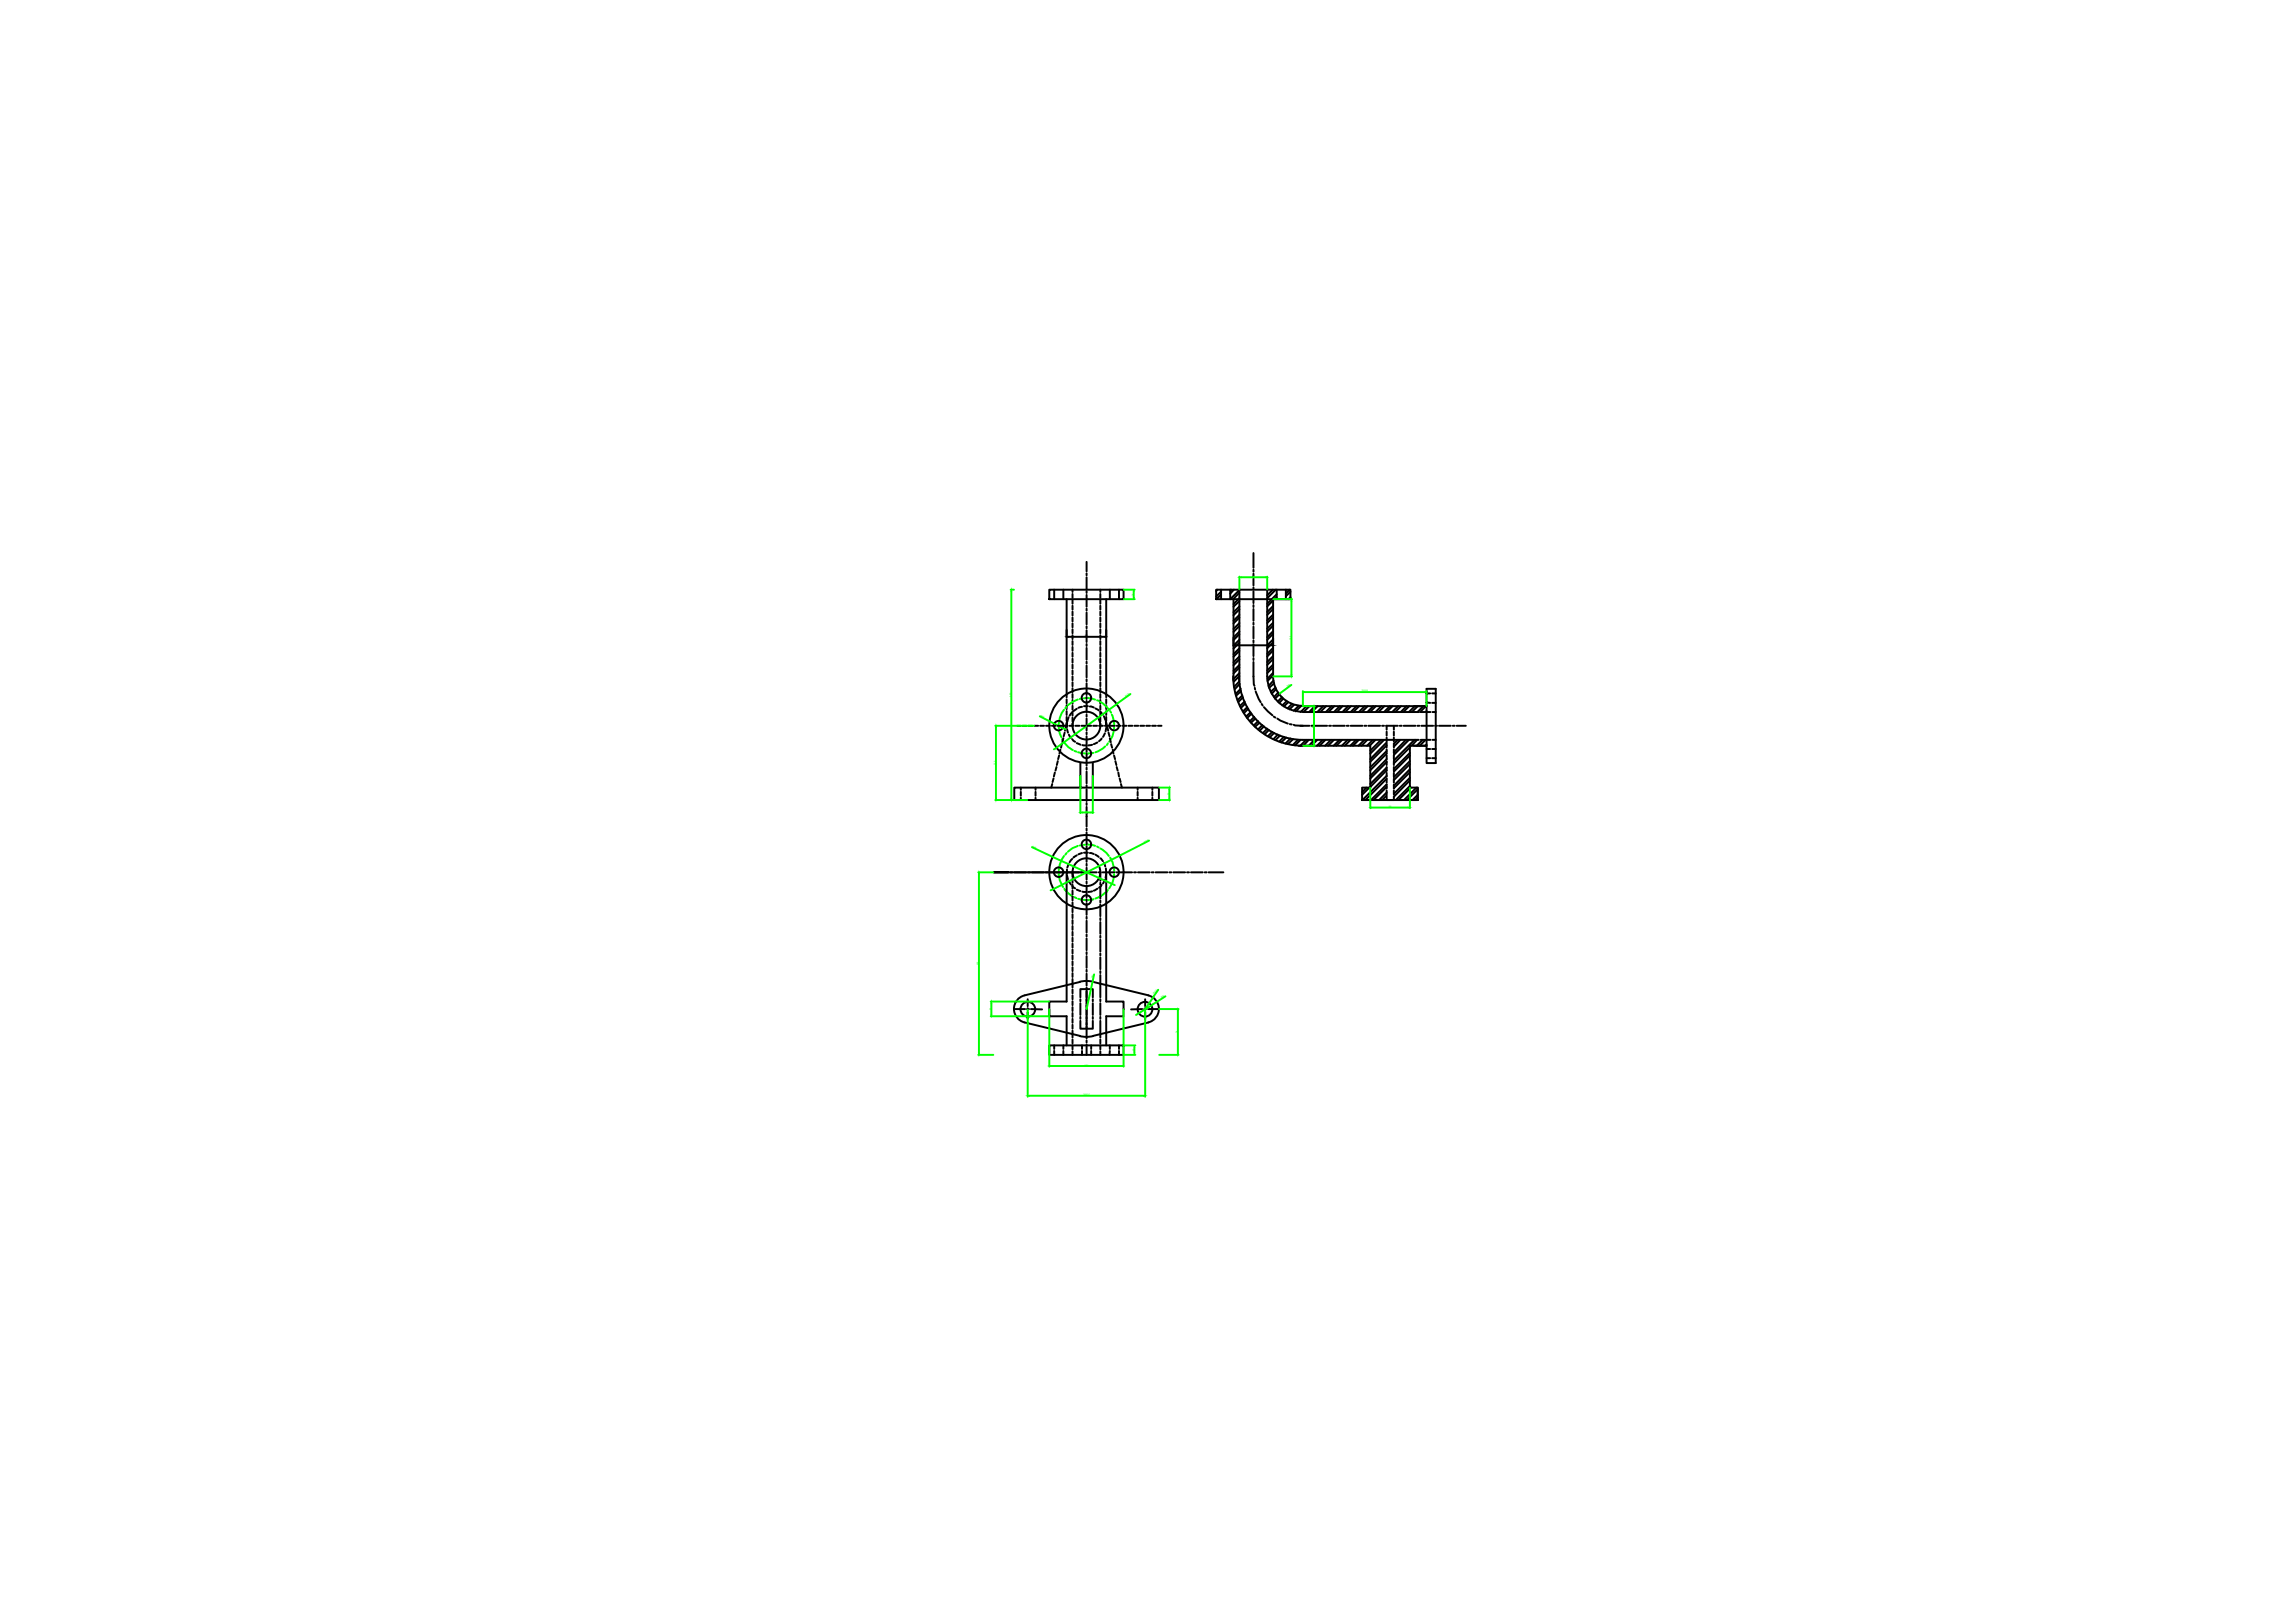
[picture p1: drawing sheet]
<svg xmlns="http://www.w3.org/2000/svg" width="297mm" height="210mm" viewBox="0 0 297 210" stroke-linecap="round" stroke-linejoin="round" font-family="sans-serif">
<defs><g id="words">
<g font-size=".3" fill="#0f0">
<text x="146.6" y="77.1" transform="rotate(-90 146.6 77.1)">15</text>
<text x="162" y="74.7">45</text>
<text x="167" y="82.8" transform="rotate(-90 167 82.8)">125</text>
<text x="166.6" y="88.9" transform="rotate(-35 166.6 88.9)">R48</text>
<text x="176.1" y="89.5">199,84</text>
<text x="130.8" y="90.2" transform="rotate(-90 130.8 90.2)">340</text>
<text x="134.6" y="92.7" transform="rotate(29 134.6 92.7)">Ø15</text>
<text x="145.7" y="90.2" transform="rotate(-38 145.7 90.2)">Ø120</text>
<text x="169.9" y="94.2" transform="rotate(-90 169.9 94.2)">64,2</text>
<text x="128.8" y="99" transform="rotate(-90 128.8 99)">120</text>
<text x="140.4" y="105.1">20</text>
<text x="151.2" y="102.9" transform="rotate(-90 151.2 102.9)">20</text>
<text x="179.7" y="104.4">64</text>
<text x="133.5" y="109.6" transform="rotate(24 133.5 109.6)">Ø90</text>
<text x="148" y="109.1" transform="rotate(-25 148 109.1)">Ø120</text>
<text x="126.6" y="124.9" transform="rotate(-90 126.6 124.9)">295</text>
<text x="128.2" y="130.7" transform="rotate(-90 128.2 130.7)">24</text>
<text x="141.4" y="126.6" transform="rotate(-76 141.4 126.6)">R45</text>
<text x="149.3" y="128.7" transform="rotate(-56 149.3 128.7)">R22,5</text>
<text x="150.3" y="129.2" transform="rotate(-31 150.3 129.2)">Ø24</text>
<text x="140.3" y="137.9">120</text>
<text x="146.7" y="136" transform="rotate(-90 146.7 136)">15</text>
<text x="152.3" y="133.7" transform="rotate(-90 152.3 133.7)">74</text>
<text x="140.2" y="141.7">189,51</text>
</g>
<g font-size=".3">
<text x="140.4" y="82.4">64</text>
<text x="162" y="83.4">64</text>
</g>
</g></defs>
<!-- layer: 0 -->
<g fill="none" stroke="#000" stroke-width=".25">
<path d="M135.7 76.3h9.7v1.2h-9.7zM136.4 76.3v1.2M137.6 76.3v1.2M138 77.5v12.7M138.8 76.3v.3M138.8 76.9v.5M138.8 77.6v.5M138.8 78.4v.5M138.8 79.1v.6M138.8 79.9v.5M140.6 72.7v1.2M140.6 74.2v.3"/>
<path d="M140.6 74.7v1.5M140.6 76.5v.2M140.6 77v1.5M140.6 78.8v.2M140.6 79.3v1.5M142.4 76.3v.3M142.4 76.9v.5M142.4 77.6v.5M142.4 78.4v.5M142.4 79.1v.6M142.4 79.9v.5M143.1 77.5v12.7"/>
<path d="M143.6 76.3v1.2M144.8 76.3v1.2M157.3 76.3h9.6v1.2h-9.6zM157.5 76.3l-.2 .2M158 76.6l-.7 .6M158 76.9l-.6 .6M158 76.3v1.2M159.2 76.3v1.2l1.1-1.1M159.3 76.3l-.1 .1M159.6 77.5v10.6M159.6 76.3l-.4 .5M160.3 77.4l-.7 .8"/>
<path d="M160.3 78.5l-.7 .7M160.3 79.6l-.7 .7M160.3 76.7l-.8 .8M160.3 77.8l-.7 .7M160.3 78.9l-.7 .7M160.3 79.9l-.7 .8M160.3 76.3v11.7M162.2 71.6v1.9M162.2 73.7v.3M162.2 74.2v1.6M162.2 76v.3M162.2 76.5v1.5"/>
<path d="M162.2 78.3v.3M162.2 78.8v1.5M163.9 76.3v11.2a4.6 4.6 0 0 0 4.6 4.6M164.7 76.3l-.8 .7M164.7 77.5v10a3.8 3.8 0 0 0 3.8 3.8M164.7 78.4l-.8 .8M164.7 79.5l-.8 .8M164.7 77.7l-.8 .8M164.7 78.8l-.8 .8M164.7 79.9l-.8 .7M165 76.3l-1.1 1.1M165.2 76.9l-1.3 1.2"/>
<path d="M165.2 77.3l-.3 .2M165.2 76.3v1.2M166.4 76.3v1.2M166.8 76.3l-.4 .5M166.9 77.3l-.2 .2M166.9 76.6l-.5 .6M131.6 93.9h.4M132.3 93.9h.5M133 93.9h.5M133.8 93.9h.5M134.6 93.9h.5M135.3 93.9h.5"/>
<path d="M136.1 93.9h.5M136.5 100l-.2 .5M136.7 99.3l-.1 .4M136.8 98.5l-.1 .5M136.8 93.9h.6M137 97.8l-.1 .4M137.2 97l-.1 .5M137.4 96.3l-.1 .5M137.6 95.5l-.2 .5M137.6 93.9h.5M137.7 94.8l-.1 .5M137.9 94.1l-.1 .5"/>
<path d="M138 90.5v.5M138 91.3v.5M138 92v.5M138 92.8v.5M138 93.5v.4M138 93.6v.5M138 94.3l.2 .5M138.2 82.4h4.7M138.2 92.8l-.2 1M138.3 95.1l.2 .4M138.4 93.9h.5M138.7 92.2l-.3 .4"/>
<path d="M138.7 95.7l.4 .3M138.8 80.7v.5M138.8 81.4v.5M138.8 82.2v.5M138.8 83v.5M138.8 83.7v.5M138.8 84.5v.5M138.8 85.2v.6M138.8 86v.5M138.8 86.8v.5M138.8 87.5v.5M138.8 88.3v.5"/>
<path d="M138.8 89.1v.5M138.8 89.8v.5M138.8 90.6v.5M138.8 91.3v.5M138.8 92.1v.5M138.8 92.9v.5M138.8 93.6v.3M139.1 93.9h.5M139.3 96.2l.5 .2M139.3 91.7l-.4 .3M139.8 98.7v3.2M139.9 93.9h.5"/>
<path d="M140 91.5l-.5 .1M140 96.4l.5 .1M140.2 91.4h.5M140.6 81.1v.2M140.6 81.6v1.5M140.6 83.3v.3M140.6 83.8v1.6M140.6 85.6v.3M140.6 86.1v1.6M140.6 87.9v.3M140.6 88.4v1.5M140.6 90.2v.3"/>
<path d="M140.6 90.7v1.5M140.6 92.5v.2M140.6 93v1.5M140.6 94.8v.2M140.6 95.3v1.5M140.6 97.1v.2M140.6 97.6v1.5M140.6 99.3v.3M140.6 99.9v1.5M140.7 93.9h.5M141 91.4l.5 .2M141.3 96.4l-.5 .1"/>
<path d="M141.4 98.7v3.2M141.4 93.9h.5M141.7 91.7l.4 .2M142 96.1l-.5 .2M142.2 93.9h.5M142.4 80.7v.5M142.4 81.4v.5M142.4 82.2v.5M142.4 83v.5M142.4 83.7v.5M142.4 84.5v.5M142.4 85.2v.6"/>
<path d="M142.4 86v.5M142.4 86.8v.5M142.4 87.5v.5M142.4 88.3v.5M142.4 89.1v.5M142.4 89.8v.5M142.4 90.6v.5M142.4 91.3v.5M142.4 92.9v.5M142.4 93.6v.3M142.5 95.6l-.3 .3M142.7 92.5l-.3-.4v.5"/>
<path d="M142.8 92.7l.2 .5M142.9 94.9l-.2 .5M142.9 93.9h.6M143.1 93.4v.5v-.4M143.1 93.3l.1 .5M143.1 94.2l-.1 .4M143.1 90.5v.5M143.1 91.3v.5M143.1 92v.5M143.1 92.8v.5M143.2 94.1l.2 .5M143.4 94.8l.1 .5"/>
<path d="M143.6 95.5l.1 .5M143.7 93.9h.5M143.7 96.3l.2 .5M144 97v.5M144.1 97.8l.2 .4M144.3 98.5l.1 .5M144.5 99.3l.1 .4M144.5 93.9h.5M144.7 100l.1 .5M145.2 93.9h.5M146 93.9h.5M146.8 93.9h.5"/>
<path d="M147.5 93.9h.5M148.3 93.9h.5M149 93.9h.5M149.8 93.9h.5M159.5 87.5a9 9 0 0 0 9 9M159.8 83.5h4.7M160.3 87.5a8.2 8.2 0 0 0 8.2 8.2M160.3 80.6l-.7 .8M160.3 81.7l-.7 .8M160.3 82.8l-.7 .8M160.3 83.9l-.7 .8M160.3 84.9l-.7 .8"/>
<path d="M160.3 86l-.7 .8M160.3 87.1l-.7 .8M160.3 88.2l-.6 .7M160.3 81l-.7 .8M160.3 82.1l-.7 .7M160.3 83.2l-.7 .7M160.3 84.2l-.7 .8M160.3 85.3l-.7 .8M160.3 86.4l-.7 .8M160.3 87.5l-.7 .7M160.4 88.5l-.6 .7M160.5 89.1l-.6 .7"/>
<path d="M160.6 89.4l-.7 .6M160.7 90l-.6 .6M160.8 90.2l-.6 .6M161 90.8l-.6 .5M161.1 91l-.5 .6M161.4 91.5l-.6 .6M161.5 91.7l-.6 .6M161.8 92.2l-.6 .5M161.9 92.4l-.5 .5M162.2 85.7v1.8l.1 1.3M162.2 80.6v.2M162.2 81.1v1.5"/>
<path d="M162.2 82.9v.2M162.2 83.4v1.5M162.2 85.2v.2M162.2 92.8l-.5 .5M162.3 89l.1 .2M162.4 93l-.5 .5M162.5 89.5l.6 1.4M162.8 93.3l-.6 .6M162.9 93.5l-.5 .6M163.2 91.1l.2 .2M163.3 93.8l-.5 .6M163.5 91.5l1.1 1.1"/>
<path d="M163.5 94l-.5 .6M163.9 94.3l-.5 .6M164.2 94.5l-.6 .5M164.6 94.7l-.6 .6M164.7 80.6l-.8 .8M164.7 81.7l-.8 .8M164.7 82.7l-.8 .8M164.7 83.8l-.8 .8M164.7 84.9l-.8 .8M164.7 86l-.8 .8M164.7 87.1l-.7 .7M164.7 81l-.8 .7"/>
<path d="M164.7 82l-.8 .8M164.7 83.1l-.8 .8M164.7 84.2l-.8 .7M164.7 85.3l-.8 .7M164.7 86.3l-.8 .8M164.7 87.4l-.7 .7M164.7 88.1l-.6 .7M164.8 92.7l.2 .2M164.8 88.4l-.6 .6M164.8 94.9l-.5 .5M165 89l-.6 .5M165.1 89.2l-.6 .6"/>
<path d="M165.3 93l.3 .2 1 .4M165.3 95.1l-.6 .6M165.3 89.6l-.5 .6M165.5 89.9l-.5 .5M165.6 95.2l-.6 .6M165.8 90.2l-.5 .6M166 90.4l-.5 .6M166.1 95.4l-.6 .6M166.4 95.4l-.6 .7M166.4 90.7l-.5 .6M166.7 90.9l-.6 .5M166.9 93.7l.2 .1"/>
<path d="M166.9 95.6l-.6 .6M167.2 91.1l-.6 .6M167.3 95.7l-.7 .6M167.4 93.8l.1 .1h1.1M167.4 91.2l-.6 .6M167.9 95.7l-.7 .7M168 96.5h9.3v5.4h-1.1v1.6M168 91.3l-.6 .7M168.2 93.9h1.2M168.3 95.7l-.8 .8M168.3 91.4l-.7 .7M168.6 91.4h16"/>
<path d="M168.6 92.1h14.9M168.6 95.7h14.9M169 95.7l-.8 .8M169 91.4l-.7 .7M169.3 95.7l-.7 .8M169.4 91.4l-.8 .7M169.7 93.9h.2M170 95.7l-.7 .8M170.1 91.4l-.7 .7M170.2 93.9h1.5M170.4 95.7l-.7 .8M170.5 91.4l-.8 .7"/>
<path d="M171.1 95.7l-.7 .8M171.2 91.4l-.8 .7M171.5 95.7l-.8 .8M171.6 91.4l-.8 .7M171.9 93.9h.3M172.2 95.7l-.8 .8M172.3 91.4l-.8 .7M172.5 93.9h1.5M172.6 95.7l-.8 .8M172.6 91.4l-.7 .7M173.3 95.7l-.8 .8M173.3 91.4l-.7 .7"/>
<path d="M173.6 95.7l-.7 .8M173.7 91.4l-.7 .7M174.2 93.9h.3M174.4 95.7l-.8 .8M174.4 91.4l-.7 .7M174.7 93.9h1.6M174.7 95.7l-.7 .8M174.8 91.4l-.8 .7M175.5 95.7l-.8 .8M175.5 91.4l-.8 .7M175.8 95.7l-.8 .8M175.8 91.4l-.7 .7"/>
<path d="M176.5 93.9h.3M176.5 95.7l-.7 .8M176.6 91.4l-.8 .7M176.9 95.7l-.8 .8M176.9 91.4l-.7 .7M177 93.9h1.5M177.6 95.7l-.7 .8M177.7 91.4l-.8 .7M178 95.7l-.8 .8M178 91.4l-.8 .7M178.7 95.7l-1.4 1.4M178.7 91.4l-.7 .7"/>
<path d="M178.8 93.9h.3M179.1 95.7l-1.8 1.8M179.1 91.4l-.8 .7M179.3 93.9h1.5M179.4 96.1l-2.1 2.1M179.4 97.2l-2.1 2.1M179.4 97.7v.5l-2.1 2.2M179.4 99.3l-2.1 2.2M179.4 96.5l-2.1 2.1M179.4 97.5l-2.1 2.2M179.4 98.6l-2.1 2.1M179.4 99.7l-2.1 2.1"/>
<path d="M179.4 93.9v.5M179.4 94.7v.5M179.4 95.4v.6M179.4 96.2v.5M179.4 97v.5M179.4 98.5v.5M179.4 99.3v.5M179.8 91.4l-.7 .7M180.2 91.4l-.8 .7M180.3 93.9v.5M180.3 94.7v.5M180.3 95.4v.6"/>
<path d="M180.3 96.2v.5M180.3 97v.5M180.3 97.7v.5M180.3 98.5v.5M180.3 99.3v.5M180.8 95.7l-.5 .6M180.9 91.4l-.8 .7M181.1 93.9h.2M181.2 95.7l-.9 .9M181.3 91.4l-.8 .7M181.6 93.9h1.5M181.9 95.7l-1.6 1.7"/>
<path d="M182 91.4l-.8 .7M182.3 95.7l-2 2M182.3 91.4l-.7 .7M182.4 97.4l-2.1 2.1M182.4 98.5l-2.1 2.1M182.4 99.6l-2.1 2.1M182.4 96.7l-2.1 2.1M182.4 97.8l-2.1 2.1M182.4 98.9l-2.1 2.1M182.4 99.9l-2.1 2.1M183 95.7l-2.7 2.7M183 91.4l-.7 .7"/>
<path d="M183.3 95.7l-.7 .8M183.4 93.9h.2M183.4 91.4l-.7 .7M183.8 92.1h.5M183.8 95.7h.5M183.9 93.9h1.5M184.1 95.7l-.8 .8M184.1 91.4l-.7 .7M184.4 95.7l-.7 .8M184.5 91.4l-.8 .7M184.6 89.1h1.1v9.6h-1.1zM184.6 96.5h-2.2v5.4h1v1.6h-7.2h7.2v-1.6"/>
<path d="M184.6 92l-.2 .1M184.6 96.3l-.2 .2M184.6 92.1h.5M184.6 95.7h.5M184.6 98.1h.4M184.6 96.9h.4M184.6 89.7h.4M184.6 90.9l.4 .1M185.3 98.1h.4M185.3 96.9h.4M185.3 89.7h.4M185.3 91h.4"/>
<path d="M185.3 92.1h.4M185.3 95.7h.4M185.7 93.9h.2M186.2 93.9h1.5M187.9 93.9h.3M188.5 93.9h1.1M130.5 112.9h-1.9h12M130.7 112.9h.3M131.2 101.9h18.7v1.6h-18.7zM131.2 112.9h1.5M132.1 101.9v.3M132.1 102.5v.5"/>
<path d="M132.1 103.2v.3M133 112.9h.3M133.5 112.9h1.5M134 101.9v.3M134 102.5v.5M134 103.2v.3M135.3 112.9h.2M135.8 112.9h1.5M136.1 101.5l-.1 .4M136.3 100.7l-.1 .5M137.6 112.9h.2M138 112.9v16.7h-2.3v1.9h2.3v3.8"/>
<path d="M138 112.5v.5M138 113.3l.2 .5M138.1 112.9h1.5M138.2 111.8l-.1 .5M138.3 114l.2 .5M138.7 111.2l-.3 .4M138.7 114.6l.4 .4M138.8 112.9v.6M138.8 113.7v.5M138.8 114.5v.5M138.8 115.3v.5M138.8 116v.5"/>
<path d="M138.8 116.8v.5M138.8 117.5v.6M138.8 118.3v.5M138.8 119.1v.5M138.8 119.8v.5M139.3 110.7l-.4 .3M139.3 115.1l.5 .2M139.9 112.9h.2M140 110.4l-.5 .2M140 115.4h.5M140.2 110.3h.5M140.4 112.9h1.5"/>
<path d="M140.6 101.6v.3M140.6 102.1v1.6M140.6 103.9v.3M140.6 104.4v2.6M140.6 107.2v.3M140.6 107.7v1.5M140.6 109.5v.3M140.6 110v1.5M140.6 111.8v.2M140.6 112.3v1.5M140.6 114.1v.2M140.6 114.6v1.5"/>
<path d="M140.6 116.4v.2M140.6 116.9v1.5M140.6 118.6v.3M140.6 119.2v1.5M141 110.4l.5 .1M141.3 115.3l-.5 .1M141.7 110.6l.4 .3M142 115l-.5 .3M142.1 112.9h.3M142.4 111.1l.3 .3M142.4 112.9v1.1M142.4 114.2v.3"/>
<path d="M142.4 114.8v1.5M142.4 116.5v.3M142.4 117v1.6M142.4 118.8v.3M142.4 119.3v1.5M142.5 114.5l-.3 .4M142.6 112.9h1.6M142.8 111.7l.2 .4M142.9 113.9l-.2 .4M143.1 112.4v17.2h2.3v1.9h-2.3v3.8M143.1 113.1l-.1 .5M144.4 112.9h.3"/>
<path d="M144.9 100.7l.1 .5M144.9 112.9h1.6M145 101.5l.1 .4M146.7 112.9h.3M147.2 101.9v.3M147.2 102.5v.5M147.2 103.2v.3M147.2 112.9h1.5M149 112.9h.3M149.1 101.9v.3M149.1 102.5v.5M149.1 103.2v.3"/>
<path d="M149.5 112.9h1.5M151.3 112.9h.2M151.8 112.9h1.5M153.6 112.9h.2M154.1 112.9h1.5M155.9 112.9h.2M156.4 112.9h1.9M176.8 101.9l-.6 .6M177.2 101.9l-1 1M179.4 100.4l-3.1 3.1M179.4 101.5l-2 2M179.4 102.6l-1 .9"/>
<path d="M179.4 101.3v-.5l-2.8 2.7M179.4 101.8l-1.7 1.7M179.4 102.9l-.6 .6M179.4 100v.5M179.4 101.5v.6M179.4 102.3v.5M179.4 103.1v.4M180.3 103.1v.4h-.9M180.3 100v.5M180.3 100.8v.5M180.3 101.5v.6M180.3 102.3v.5"/>
<path d="M182.4 100.7l-2.1 2M182.4 101.7l-1.8 1.8M182.4 101l-2.1 2.1M182.5 101.9l-1.6 1.6M183.2 101.9l-1.6 1.6M183.4 102.9l-.7 .6M183.4 102.1l-1.4 1.4M183.4 103.2l-.3 .3M131.2 130.6h1.4M132.5 128.8a1.8 1.8 0 0 0-1.3 1.8 1.8 1.8 0 0 0 1.3 1.7M132.6 132.3l7.1 1.8M132.9 130.6h.2"/>
<path d="M133 129.3v.9M133 130.5v.2M133 131v.9M133.4 130.6h1.4M135.7 135.3h9.7v1.2h-9.7zM136.4 135.3v.4M136.4 136v.5M137.6 135.3v.4M137.6 136v.5M138.8 120.6v.5M138.8 121.4v.5M138.8 122.1v.5"/>
<path d="M138.8 122.9v.5M138.8 123.6v.5M138.8 124.4v.5M138.8 125.2v.5M138.8 125.9v.5M138.8 126.7v1.1M138.8 128v.6M138.8 128.8v.5M138.8 129.6v.5M138.8 130.3v.5M138.8 131.1v.5M138.8 131.9v.5"/>
<path d="M138.8 132.6v.5M138.8 133.4v.9M138.8 134.5v.5M138.8 135.3v.5M138.8 136v.5M139.7 134.1a3.6 3.6 0 0 0 1.7 0M139.7 127a3.6 3.6 0 0 1 1.7 0M139.7 127.1l-7.1 1.7M139.8 129.1v-1.1h1.6v1.1M139.8 132.1v1h1.6v-1M139.8 129.3v.3M139.8 129.8v1.5"/>
<path d="M139.8 131.6v.3M140 135.3v.4M140 136v.5M140.6 120.9v.3M140.6 121.4v1.6M140.6 123.2v.3M140.6 123.7v1.6M140.6 125.5v.3M140.6 126v1.5M140.6 127.8v6.6M140.6 134.6v.3M140.6 135.2v1.3"/>
<path d="M141.2 135.3v.4M141.2 136v.5M141.4 129.3v.3M141.4 129.8v1.5M141.4 131.6v.3M141.4 127.1l7.2 1.7M142.4 121.1v.3M142.4 121.6v1.5M142.4 123.4v.2M142.4 123.9v1.5M142.4 125.7v.2M142.4 126.2v2.9"/>
<path d="M142.4 129.3v.3M142.4 129.8v1.5M142.4 131.6v.3M142.4 132.1v2.2M142.4 134.5v.5M142.4 135.3v.5M142.4 136v.5M143.6 135.3v.4M143.6 136l-.1 .5M144.8 135.3v.4M144.8 136v.5M147.8 130.6h-1.5"/>
<path d="M148 130.6h.3M148.2 129.3v.9M148.2 130.5v.2M148.2 131v.9M148.5 130.6h1.4M148.6 128.8a1.8 1.8 0 0 1 1.3 1.8 1.8 1.8 0 0 1-1.3 1.7M148.6 132.3l-7.2 1.8"/>
<circle cx="137" cy="93.9" r=".61"/>
<circle cx="140.6" cy="93.9" r="4.8"/>
<circle cx="140.6" cy="93.9" r="1.8"/>
<circle cx="140.6" cy="90.3" r=".61"/>
<circle cx="140.6" cy="97.5" r=".61"/>
<circle cx="144.2" cy="93.9" r=".61"/>
<circle cx="137" cy="112.9" r=".61"/>
<circle cx="140.6" cy="112.9" r="4.8"/>
<circle cx="140.6" cy="112.9" r="1.8"/>
<circle cx="140.6" cy="109.3" r=".61"/>
<circle cx="140.6" cy="116.5" r=".61"/>
<circle cx="144.2" cy="112.9" r=".61"/>
<circle cx="133" cy="130.6" r=".95"/>
<circle cx="148.1" cy="130.6" r=".95"/>
</g>
<g fill="none" stroke="#0f0" stroke-width=".25">
<path d="M130.8 76.3h.4M130.8 76.5v26.8M145.4 76.3h1.4M145.4 77.5h1.4M146.7 76.5v.8M160.3 74.6v1.7M160.6 74.7h3.2M163.9 74.6v1.7M164.7 77.5h2.5M167.1 77.8v9.5M128.8 93.9h5M128.8 94.1v9.2"/>
<path d="M134.5 92.7l1.8 .9M136.4 93.7l1.1 .5M136.5 96.9l-.2 .1M137 94l.1 .9 .2 .5M137 93.5v.2M137.4 95.7l.1 .2M137.7 91.8l-.3 .5-.3 .9M137.7 96.1a2.56 2.56 0 0 0 1.1 1M137.7 94.3l.2 .1M138 91.5l-.2 .1M139 97.2l.3 .1M139.4 90.5l-.6 .3-.6 .5"/>
<path d="M139.5 97.4l.6 .1h.9M139.9 90.4l-.2 .1M140.2 90.4l.5-.1 1 .2M141.5 97.4l-.3 .1M141.9 90.6l.2 .1M142.4 90.8l.2 .2 .9 .8M143 96.6l-.4 .3-.9 .5M143.3 96.2l-.1 .2M143.6 92l.1 .2M143.8 92.5l.3 .7 .1 .7M144.1 94.6l-.2 .7-.4 .7M144.1 94.1v.3"/>
<path d="M144.5 91.1l-7.8 5.7M146.2 89.8l-1.6 1.2M164.7 87.5h2.5M167.1 88.6l-1.5 1.1M168.6 89.4v1.9M168.6 91.4h1.5M168.6 96.5h1.5M168.8 89.6h15.5M170 91.6v4.7M184.6 89.4v1.9M126.6 112.9h1.9M126.6 113.1v23.2"/>
<path d="M128.8 103.5h4.1M133.5 109.6l3.6 1.7M136.1 115.1l-.2 .1M137 112.9l.1 1 .2 .5M137 112.4v.2M137.3 111.4l6.5 3M137.4 114.6l.1 .2M137.7 110.8l-.3 .4-.3 1M137.7 115l.5 .6 .6 .4M138 110.4l-.2 .2M139 116.1l.3 .1M139.4 109.5l-.6 .3-.6 .4"/>
<path d="M139.5 116.3l.6 .1h.9M139.8 100.4v4.8M139.9 109.4h-.2M140 105.1h1.2M140.2 109.3h.5l1 .2M141.4 100.4v4.8M141.5 116.4h-.3M141.9 109.5l.2 .2M142.4 109.8l.8 .6 .3 .4M143 115.5l-.4 .3-.9 .5M143.3 115.2l-.1 .2M143.6 111l.1 .2"/>
<path d="M143.8 111.4l.3 .8 .1 .7M144 114.5h.2M144.1 113.6l-.2 .6-.4 .8M144.1 113.1v.3M144.9 110.7l-8.6 4.3M148.7 108.8l-3.7 1.8M150 101.9h1.4M150 103.5h1.4M151.3 102.1v1.2M177.3 102v2.6M177.4 104.5h4.8M182.4 102v2.6"/>
<path d="M126.6 136.5h1.9M128.2 129.6h7.5M128.2 131.5h7.5M128.3 129.8v1.5M133 130.7v11.2M135.7 130.6v7.4M136 138h9.2M141.3 127.1l-.7 3.5M141.5 126.1l-.1 .8M145.4 130.6v7.4M145.4 136.5h1.5M145.4 135.3h1.5"/>
<path d="M146.8 135.5v.8M147.1 131.3h-.1M148.2 130.7v11.2M149 130.1l-1.7 1M149.2 129.1l-1 1.5M149.8 128.1l-.5 .8M150 136.5h2.5M150 130.6h2.5M150.8 128.9l-1.7 1.1M152.4 130.8v5.5M133.2 141.8h14.7"/>
</g>
<g fill="#0f0" stroke="#0f0" stroke-width=".13">
<path d="M151.3 101.9v.2h-.1z"/>
<path d="M151.2 103.3h.1v.2z"/>
<path d="M146.7 76.3v.2z"/>
<path d="M146.7 77.3v.2z"/>
<path d="M136.5 96.8h.2z"/>
<path d="M144.6 91l-.1 .1z"/>
<path d="M137.5 94.2l.2 .1z"/>
<path d="M136.3 93.5l.1 .2z"/>
<path d="M128.8 93.9l.1 .2h-.1z"/>
<path d="M128.8 103.3h.1l-.1 .2z"/>
<path d="M141.2 105.1h.2l-.2 .1z"/>
<path d="M139.8 105.1h.2v.1z"/>
<path d="M130.8 103.3h.1l-.1 .2z"/>
<path d="M130.8 76.3l.1 .2h-.1z"/>
<path d="M160.3 74.7h.3z"/>
<path d="M163.8 74.7h.1h-.1z"/>
<path d="M167.1 77.5v.3h-.1z"/>
<path d="M167 87.3h.1v.2z"/>
<path d="M165.5 89.8l.1-.1z"/>
<path d="M170 91.4v.2z"/>
<path d="M170 96.3v.2z"/>
<path d="M184.3 89.5l.3 .1z"/>
<path d="M168.6 89.6l.2-.1z"/>
<path d="M177.3 104.5h.1z"/>
<path d="M182.2 104.5h.2h-.2z"/>
<path d="M136.1 115.1l.2-.1z"/>
<path d="M144.9 110.7l.2-.1z"/>
<path d="M143.8 114.4l.2 .1z"/>
<path d="M137.1 111.3l.2 .1z"/>
<path d="M141.3 126.9h.1l-.1 .2z"/>
<path d="M147.1 131.2l.2-.1z"/>
<path d="M149.1 129.9v.1l-.1 .1z"/>
<path d="M149.3 128.9l-.1 .2z"/>
<path d="M135.7 138l.3-.1v.1z"/>
<path d="M145.2 137.9l.2 .1h-.2z"/>
<path d="M128.3 129.6v.2h-.1z"/>
<path d="M128.2 131.3h.1v.2z"/>
<path d="M126.6 112.9l.1 .2h-.1z"/>
<path d="M126.6 136.3h.1l-.1 .2z"/>
<path d="M152.4 130.6v.2h-.1z"/>
<path d="M152.3 136.3h.1v.2z"/>
<path d="M146.8 135.3v.2z"/>
<path d="M146.8 136.3v.2z"/>
<path d="M133 141.8h.2z"/>
<path d="M147.9 141.8h.3h-.3z"/>
</g>
<path d="M138 82.4h.2v.1zM142.9 82.4h.2l-.2 .1zM159.6 83.5h.2zM164.5 83.5h.2z" fill="#000" stroke="#000" stroke-width=".13"/>
<use href="#words"/>
</svg>
